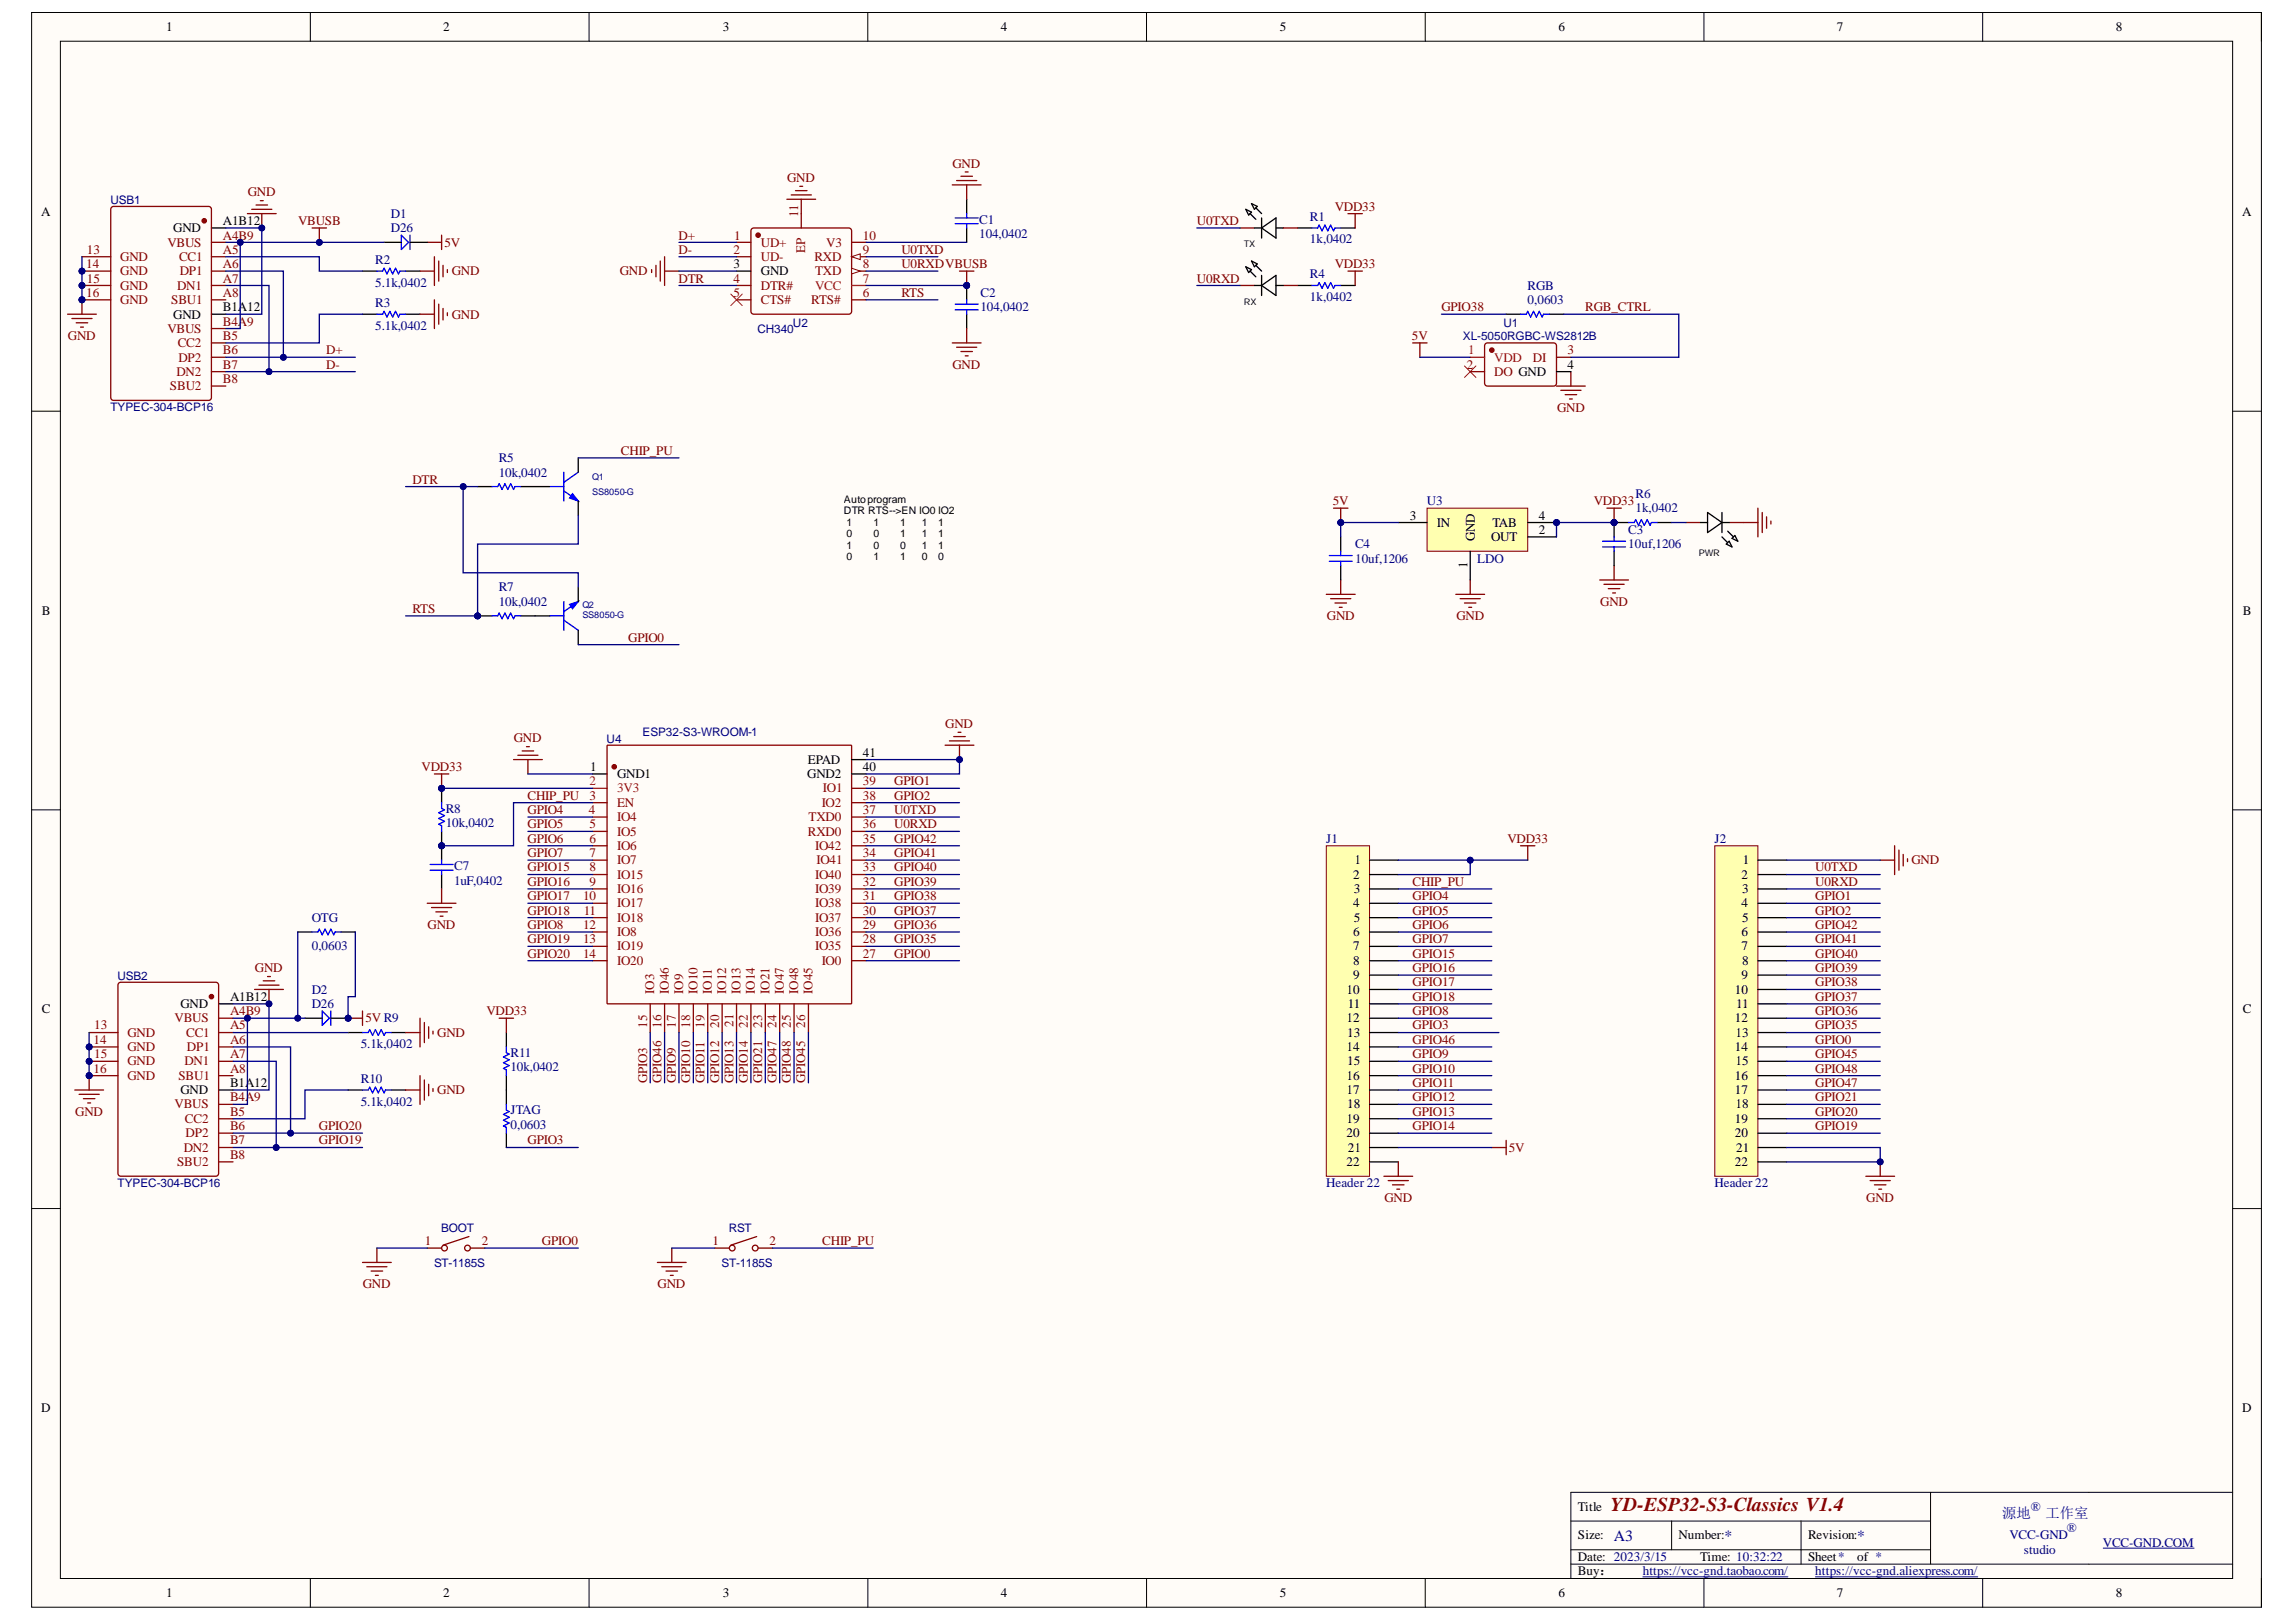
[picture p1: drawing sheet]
<svg xmlns="http://www.w3.org/2000/svg" width="297mm" height="210mm" viewBox="0 0 297 210" stroke-linecap="round" stroke-linejoin="round" font-family="sans-serif">
<defs><g id="words">
<text font-size="2.5" fill="#800000" x="208.4" y="195.5">YD-ESP32-S3-Classics V1.4</text>
<g font-size="2" fill="#000080">
<text x="208.8" y="199.4">A3</text>
<text x="223.1" y="199.4">*</text>
<text x="240.3" y="199.4">*</text>
</g>
<g font-size="1.9" fill="#000080">
<text x="259" y="196.4">源地</text>
<text x="264.6" y="196.4">工作室</text>
</g>
<g font-size="1.7">
<text x="21.5" y="4">1</text>
<text x="57.3" y="4">2</text>
<text x="93.5" y="4">3</text>
<text x="129.5" y="4">4</text>
<text x="165.6" y="4">5</text>
<text x="201.6" y="4">6</text>
<text x="237.6" y="4">7</text>
<text x="273.7" y="4">8</text>
<text x="5.3" y="28">A</text>
<text x="28.8" y="29.1">A1B12</text>
<text x="290.1" y="28">A</text>
<text x="22.4" y="30.1">GND</text>
<text x="94.9" y="34.7">3</text>
<text x="98.4" y="35.6">GND</text>
<text x="22.4" y="41.2">GND</text>
<text x="28.8" y="40.3">B1A12</text>
<text x="202.8" y="47.7">4</text>
<text x="182.4" y="67.2">3</text>
<text x="185.9" y="68.2">IN</text>
<text x="190.8" y="70" transform="rotate(-90 190.8 70)">GND</text>
<text x="192.9" y="70">OUT</text>
<text x="193.1" y="68.2">TAB</text>
<text x="199.1" y="69.1">2</text>
<text x="199.1" y="67.2">4</text>
<text x="189.9" y="73.5" transform="rotate(-90 189.9 73.5)">1</text>
<text x="5.4" y="79.6">B</text>
<text x="290.2" y="79.6">B</text>
<text x="76.4" y="99.8">1</text>
<text x="79.8" y="100.7">GND1</text>
<text x="104.4" y="100.7">GND2</text>
<text x="104.5" y="98.8">EPAD</text>
<text x="111.6" y="99.8">40</text>
<text x="111.6" y="97.9">41</text>
<text x="175.1" y="113.7">2</text>
<text x="175.2" y="111.8">1</text>
<text x="225.3" y="113.7">2</text>
<text x="225.5" y="111.8">1</text>
<text x="175.1" y="117.4">4</text>
<text x="175.1" y="115.6">3</text>
<text x="175.1" y="119.3">5</text>
<text x="225.3" y="117.4">4</text>
<text x="225.4" y="115.6">3</text>
<text x="225.4" y="119.3">5</text>
<text x="175.1" y="121.1">6</text>
<text x="175.1" y="123">7</text>
<text x="175.1" y="124.9">8</text>
<text x="225.3" y="121.1">6</text>
<text x="225.3" y="123">7</text>
<text x="225.4" y="124.9">8</text>
<text x="5.4" y="131.1">C</text>
<text x="23.3" y="130.4">GND</text>
<text x="29.8" y="129.5">A1B12</text>
<text x="174.2" y="128.6">10</text>
<text x="174.4" y="130.4">11</text>
<text x="175.1" y="126.7">9</text>
<text x="224.4" y="128.6">10</text>
<text x="224.6" y="130.4">11</text>
<text x="225.3" y="126.7">9</text>
<text x="290.2" y="131.1">C</text>
<text x="174.2" y="132.3">12</text>
<text x="174.2" y="136">14</text>
<text x="174.3" y="134.2">13</text>
<text x="174.3" y="137.9">15</text>
<text x="224.4" y="132.3">12</text>
<text x="224.4" y="136">14</text>
<text x="224.5" y="134.2">13</text>
<text x="224.5" y="137.9">15</text>
<text x="23.3" y="141.6">GND</text>
<text x="29.8" y="140.7">B1A12</text>
<text x="174.2" y="139.7">16</text>
<text x="174.2" y="141.6">17</text>
<text x="174.3" y="143.4">18</text>
<text x="224.4" y="139.7">16</text>
<text x="224.4" y="141.6">17</text>
<text x="224.5" y="143.4">18</text>
<text x="174.2" y="145.3">19</text>
<text x="174.2" y="147.2">20</text>
<text x="174.4" y="149">21</text>
<text x="224.4" y="145.3">19</text>
<text x="224.4" y="147.2">20</text>
<text x="224.6" y="149">21</text>
<text x="174.2" y="150.9">22</text>
<text x="224.4" y="150.9">22</text>
<text x="5.3" y="182.7">D</text>
<text x="290.1" y="182.7">D</text>
<text x="204.1" y="195.5">Title</text>
<text x="204.1" y="199.2">Size:</text>
<text x="204.1" y="202">Date: 2023/3/15</text>
<text x="204.1" y="203.9">Buy：</text>
<text x="217.2" y="199.2">Number:</text>
<text x="220" y="202">Time: 10:32:22</text>
<text x="233.9" y="199.2">Revision:</text>
<text x="233.9" y="202">Sheet*</text>
<text x="240.3" y="202">of *</text>
<text x="21.5" y="206.6">1</text>
<text x="57.3" y="206.6">2</text>
<text x="93.5" y="206.6">3</text>
<text x="129.5" y="206.6">4</text>
<text x="165.6" y="206.6">5</text>
<text x="201.6" y="206.6">6</text>
<text x="237.6" y="206.6">7</text>
<text x="273.7" y="206.6">8</text>
</g>
<g font-size="1.7" fill="#800000">
<text x="101.8" y="23.6">GND</text>
<text x="123.2" y="21.7">GND</text>
<text x="32.1" y="25.4">GND</text>
<text x="38.6" y="29.1">VBUSB</text>
<text x="154.8" y="29.1">U0TXD</text>
<text x="172.7" y="27.3">VDD33</text>
<text x="57.5" y="31.9">5V</text>
<text x="58.4" y="35.6">GND</text>
<text x="80.2" y="35.6">GND</text>
<text x="87.8" y="31">D+</text>
<text x="87.8" y="32.9">D-</text>
<text x="116.6" y="34.7">U0RXDVBUSB</text>
<text x="116.6" y="32.9">U0TXD</text>
<text x="172.7" y="34.7">VDD33</text>
<text x="58.4" y="41.2">GND</text>
<text x="87.8" y="36.6">DTR</text>
<text x="116.6" y="38.4">RTS</text>
<text x="154.8" y="36.6">U0RXD</text>
<text x="186.5" y="40.3">GPIO38</text>
<text x="205.1" y="40.3">RGB_CTRL</text>
<text x="8.8" y="44">GND</text>
<text x="42.2" y="47.7">D-</text>
<text x="42.2" y="45.9">D+</text>
<text x="123.2" y="47.7">GND</text>
<text x="182.7" y="44">5V</text>
<text x="201.4" y="53.3">GND</text>
<text x="80.3" y="58.9">CHIP_PU</text>
<text x="53.4" y="62.6">DTR</text>
<text x="172.4" y="65.4">5V</text>
<text x="206.2" y="65.4">VDD33</text>
<text x="53.4" y="79.3">RTS</text>
<text x="81.3" y="83">GPIO0</text>
<text x="171.7" y="80.3">GND</text>
<text x="188.4" y="80.3">GND</text>
<text x="207" y="78.4">GND</text>
<text x="122.3" y="94.2">GND</text>
<text x="54.5" y="99.8">VDD33</text>
<text x="66.5" y="96">GND</text>
<text x="115.7" y="101.6">GPIO1</text>
<text x="68.2" y="103.5">CHIP_PU</text>
<text x="68.2" y="105.3">GPIO4</text>
<text x="68.2" y="107.2">GPIO5</text>
<text x="115.7" y="107.2">U0RXD</text>
<text x="115.7" y="105.3">U0TXD</text>
<text x="115.7" y="103.5">GPIO2</text>
<text x="68.2" y="109.1">GPIO6</text>
<text x="68.2" y="110.9">GPIO7</text>
<text x="68.2" y="112.8">GPIO15</text>
<text x="115.7" y="112.8">GPIO40</text>
<text x="115.7" y="110.9">GPIO41</text>
<text x="115.7" y="109.1">GPIO42</text>
<text x="195" y="109.1">VDD33</text>
<text x="234.8" y="112.8">U0TXD</text>
<text x="247.3" y="111.8">GND</text>
<text x="68.2" y="114.6">GPIO16</text>
<text x="68.2" y="116.5">GPIO17</text>
<text x="68.2" y="118.4">GPIO18</text>
<text x="115.7" y="118.4">GPIO37</text>
<text x="115.7" y="116.5">GPIO38</text>
<text x="115.7" y="114.6">GPIO39</text>
<text x="182.8" y="114.6">CHIP_PU</text>
<text x="182.8" y="116.5">GPIO4</text>
<text x="182.8" y="118.4">GPIO5</text>
<text x="234.8" y="114.6">U0RXD</text>
<text x="234.8" y="118.4">GPIO2</text>
<text x="234.8" y="116.5">GPIO1</text>
<text x="33" y="125.8">GND</text>
<text x="55.3" y="120.2">GND</text>
<text x="68.2" y="120.2">GPIO8</text>
<text x="68.2" y="122.1">GPIO19</text>
<text x="68.2" y="123.9">GPIO20</text>
<text x="115.7" y="123.9">GPIO0</text>
<text x="115.7" y="122.1">GPIO35</text>
<text x="115.7" y="120.2">GPIO36</text>
<text x="182.8" y="120.2">GPIO6</text>
<text x="182.8" y="122.1">GPIO7</text>
<text x="182.8" y="123.9">GPIO15</text>
<text x="182.8" y="125.8">GPIO16</text>
<text x="234.8" y="125.8">GPIO39</text>
<text x="234.8" y="123.9">GPIO40</text>
<text x="234.8" y="122.1">GPIO41</text>
<text x="234.8" y="120.2">GPIO42</text>
<text x="62.9" y="131.4">VDD33</text>
<text x="182.8" y="127.6">GPIO17</text>
<text x="182.8" y="129.5">GPIO18</text>
<text x="182.8" y="131.4">GPIO8</text>
<text x="234.8" y="131.4">GPIO36</text>
<text x="234.8" y="129.5">GPIO37</text>
<text x="234.8" y="127.6">GPIO38</text>
<text x="47.3" y="132.3">5V R9</text>
<text x="56.6" y="134.2">GND</text>
<text x="182.8" y="133.2">GPIO3</text>
<text x="182.8" y="135.1">GPIO46</text>
<text x="182.8" y="136.9">GPIO9</text>
<text x="234.8" y="135.1">GPIO0</text>
<text x="234.8" y="133.2">GPIO35</text>
<text x="234.8" y="136.9">GPIO45</text>
<text x="56.6" y="141.6">GND</text>
<text x="83.7" y="140.2" transform="rotate(-90 83.7 140.2)">GPIO3</text>
<text x="85.6" y="140.2" transform="rotate(-90 85.6 140.2)">GPIO46</text>
<text x="87.4" y="140.2" transform="rotate(-90 87.4 140.2)">GPIO9</text>
<text x="89.3" y="140.2" transform="rotate(-90 89.3 140.2)">GPIO10</text>
<text x="91.2" y="140.2" transform="rotate(-90 91.2 140.2)">GPIO11</text>
<text x="93" y="140.2" transform="rotate(-90 93 140.2)">GPIO12</text>
<text x="94.9" y="140.2" transform="rotate(-90 94.9 140.2)">GPIO13</text>
<text x="96.7" y="140.2" transform="rotate(-90 96.7 140.2)">GPIO14</text>
<text x="98.6" y="140.2" transform="rotate(-90 98.6 140.2)">GPIO21</text>
<text x="100.5" y="140.2" transform="rotate(-90 100.5 140.2)">GPIO47</text>
<text x="102.3" y="140.2" transform="rotate(-90 102.3 140.2)">GPIO48</text>
<text x="104.2" y="140.2" transform="rotate(-90 104.2 140.2)">GPIO45</text>
<text x="182.8" y="138.8">GPIO10</text>
<text x="182.8" y="140.7">GPIO11</text>
<text x="182.8" y="142.5">GPIO12</text>
<text x="234.8" y="142.5">GPIO21</text>
<text x="234.8" y="138.8">GPIO48</text>
<text x="234.8" y="140.7">GPIO47</text>
<text x="9.7" y="144.4">GND</text>
<text x="41.3" y="146.2">GPIO20</text>
<text x="41.3" y="148.1">GPIO19</text>
<text x="68.2" y="148.1">GPIO3</text>
<text x="182.8" y="144.4">GPIO13</text>
<text x="182.8" y="146.2">GPIO14</text>
<text x="195.2" y="149">5V</text>
<text x="234.8" y="146.2">GPIO19</text>
<text x="234.8" y="144.4">GPIO20</text>
<text x="179.1" y="155.5">GND</text>
<text x="241.4" y="155.5">GND</text>
<text x="70.1" y="161.1">GPIO0</text>
<text x="106.4" y="161.1">CHIP_PU</text>
<text x="46.9" y="166.7">GND</text>
<text x="85.1" y="166.7">GND</text>
</g>
<g font-size="1.7" fill="#000080">
<text x="50.6" y="28.2">D1</text>
<text x="126.7" y="29">C1</text>
<text x="169.5" y="28.5">R1</text>
<text x="48.5" y="34.1">R2</text>
<text x="50.6" y="30.1">D26</text>
<text x="126.7" y="30.8">104,0402</text>
<text x="169.5" y="31.5">1k,0402</text>
<text x="169.5" y="36">R4</text>
<text x="48.5" y="37.1">5.1k,0402</text>
<text x="48.5" y="39.7">R3</text>
<text x="126.9" y="38.4">C2</text>
<text x="126.9" y="40.3">104,0402</text>
<text x="169.5" y="38.9">1k,0402</text>
<text x="197.6" y="37.5">RGB</text>
<text x="197.6" y="39.4">0,0603</text>
<text x="48.5" y="42.7">5.1k,0402</text>
<text x="64.5" y="59.8">R5</text>
<text x="64.5" y="61.7">10k,0402</text>
<text x="184.6" y="65.4">U3</text>
<text x="211.6" y="64.5">R6</text>
<text x="175.3" y="71">C4</text>
<text x="210.7" y="69.1">C3</text>
<text x="210.7" y="71">10uf,1206</text>
<text x="211.6" y="66.3">1k,0402</text>
<text x="64.5" y="76.5">R7</text>
<text x="175.3" y="72.8">10uf,1206</text>
<text x="191.1" y="72.8">LDO</text>
<text x="64.5" y="78.4">10k,0402</text>
<text x="57.7" y="105.2">R8</text>
<text x="57.7" y="107">10k,0402</text>
<text x="58.8" y="112.6">C7</text>
<text x="171.6" y="109.1">J1</text>
<text x="221.8" y="109.1">J2</text>
<text x="40.3" y="119.3">OTG</text>
<text x="58.8" y="114.5">1uF,0402</text>
<text x="40.3" y="123">0,0603</text>
<text x="40.3" y="128.6">D2</text>
<text x="40.3" y="130.4">D26</text>
<text x="46.7" y="135.7">5.1k,0402</text>
<text x="66" y="136.8">R11</text>
<text x="46.7" y="140.2">R10</text>
<text x="46.7" y="143.1">5.1k,0402</text>
<text x="66" y="138.6">10k,0402</text>
<text x="66" y="144.2">JTAG</text>
<text x="66" y="146.1">0,0603</text>
<text x="171.6" y="153.7">Header 22</text>
<text x="221.8" y="153.7">Header 22</text>
<text x="262.8" y="195.5">®</text>
<text x="212.5" y="203.9">https://vcc-gnd.taobao.com/</text>
<text x="234.8" y="203.9">https://vcc-gnd.aliexpress.com/</text>
<text x="260" y="199.2">VCC-GND</text>
<text x="261.8" y="201.1">studio</text>
<text x="267.4" y="198.3">®</text>
<text x="272.1" y="200.1">VCC-GND.COM</text>
</g>
<g font-size="1.7" fill="#800">
<text x="103.3" y="28" transform="rotate(-90 103.3 28)">11</text>
<text x="11.2" y="34.7">14</text>
<text x="11.2" y="32.9">13</text>
<text x="15.6" y="35.6">GND</text>
<text x="15.6" y="33.8">GND</text>
<text x="21.6" y="31.9">VBUS</text>
<text x="23.2" y="33.8">CC1</text>
<text x="23.3" y="35.6">DP1</text>
<text x="28.8" y="34.7">A6</text>
<text x="28.8" y="32.9">A5</text>
<text x="28.8" y="31">A4B9</text>
<text x="94.9" y="32.9">2</text>
<text x="95" y="31">1</text>
<text x="98.4" y="31.9">UD+</text>
<text x="98.4" y="33.8">UD-</text>
<text x="104.2" y="32.7" transform="rotate(-90 104.2 32.7)">EP</text>
<text x="105.4" y="33.8">RXD</text>
<text x="105.5" y="35.6">TXD</text>
<text x="106.9" y="31.9">V3</text>
<text x="111.6" y="34.7">8</text>
<text x="111.6" y="32.9">9</text>
<text x="111.6" y="31">10</text>
<text x="11.2" y="38.4">16</text>
<text x="11.2" y="36.6">15</text>
<text x="15.6" y="39.4">GND</text>
<text x="15.6" y="37.5">GND</text>
<text x="22.2" y="39.4">SBU1</text>
<text x="22.9" y="37.5">DN1</text>
<text x="28.8" y="38.4">A8</text>
<text x="28.8" y="36.6">A7</text>
<text x="94.9" y="36.6">4</text>
<text x="94.9" y="38.4">5</text>
<text x="98.4" y="37.5">DTR#</text>
<text x="98.4" y="39.4">CTS#</text>
<text x="104.9" y="39.4">RTS#</text>
<text x="111.6" y="38.4">6</text>
<text x="21.6" y="43.1">VBUS</text>
<text x="23" y="44.9">CC2</text>
<text x="23.1" y="46.8">DP2</text>
<text x="28.8" y="47.7">B7</text>
<text x="28.8" y="45.9">B6</text>
<text x="28.8" y="44">B5</text>
<text x="28.8" y="42.1">B4A9</text>
<text x="189.8" y="47.7">2</text>
<text x="198.3" y="46.8">DI</text>
<text x="202.8" y="45.9">3</text>
<text x="22" y="50.5">SBU2</text>
<text x="22.8" y="48.7">DN2</text>
<text x="28.8" y="49.6">B8</text>
<text x="193.3" y="48.7">DO GND</text>
<text x="76.3" y="107.2">5</text>
<text x="76.3" y="103.5">3</text>
<text x="79.8" y="104.4">EN</text>
<text x="104.6" y="106.3">TXD0</text>
<text x="111.6" y="105.3">37</text>
<text x="111.6" y="107.2">36</text>
<text x="76.3" y="112.8">8</text>
<text x="76.3" y="110.9">7</text>
<text x="76.3" y="109.1">6</text>
<text x="79.8" y="113.7">IO15</text>
<text x="79.8" y="111.8">IO7</text>
<text x="79.8" y="110">IO6</text>
<text x="79.8" y="108.1">IO5</text>
<text x="104.5" y="108.1">RXD0</text>
<text x="105.5" y="110">IO42</text>
<text x="105.5" y="113.7">IO40</text>
<text x="105.6" y="111.8">IO41</text>
<text x="111.6" y="109.1">35</text>
<text x="111.6" y="110.9">34</text>
<text x="111.6" y="112.8">33</text>
<text x="75.4" y="116.5">10</text>
<text x="75.5" y="118.4">11</text>
<text x="76.3" y="114.6">9</text>
<text x="79.8" y="119.3">IO18</text>
<text x="79.8" y="117.4">IO17</text>
<text x="79.8" y="115.6">IO16</text>
<text x="105.5" y="115.6">IO39</text>
<text x="105.5" y="117.4">IO38</text>
<text x="105.5" y="119.3">IO37</text>
<text x="111.6" y="114.6">32</text>
<text x="111.6" y="116.5">31</text>
<text x="111.6" y="118.4">30</text>
<text x="75.4" y="123.9">14</text>
<text x="75.4" y="122.1">13</text>
<text x="75.4" y="120.2">12</text>
<text x="79.8" y="124.9">IO20</text>
<text x="79.8" y="123">IO19</text>
<text x="79.8" y="121.1">IO8</text>
<text x="105.5" y="121.1">IO36</text>
<text x="105.5" y="123">IO35</text>
<text x="106.3" y="124.9">IO0</text>
<text x="111.6" y="120.2">29</text>
<text x="111.6" y="122.1">28</text>
<text x="111.6" y="123.9">27</text>
<text x="29.8" y="131.4">A4B9</text>
<text x="84.7" y="128.6" transform="rotate(-90 84.7 128.6)">IO3</text>
<text x="86.5" y="128.6" transform="rotate(-90 86.5 128.6)">IO46</text>
<text x="88.4" y="128.6" transform="rotate(-90 88.4 128.6)">IO9</text>
<text x="90.2" y="128.6" transform="rotate(-90 90.2 128.6)">IO10</text>
<text x="92.1" y="128.6" transform="rotate(-90 92.1 128.6)">IO11</text>
<text x="94" y="128.6" transform="rotate(-90 94 128.6)">IO12</text>
<text x="95.8" y="128.6" transform="rotate(-90 95.8 128.6)">IO13</text>
<text x="97.7" y="128.6" transform="rotate(-90 97.7 128.6)">IO14</text>
<text x="99.5" y="128.6" transform="rotate(-90 99.5 128.6)">IO21</text>
<text x="101.4" y="128.6" transform="rotate(-90 101.4 128.6)">IO47</text>
<text x="103.3" y="128.6" transform="rotate(-90 103.3 128.6)">IO48</text>
<text x="105.1" y="128.6" transform="rotate(-90 105.1 128.6)">IO45</text>
<text x="12.1" y="135.1">14</text>
<text x="12.2" y="136.9">15</text>
<text x="12.2" y="133.2">13</text>
<text x="16.5" y="137.9">GND</text>
<text x="16.5" y="136">GND</text>
<text x="16.5" y="134.2">GND</text>
<text x="22.6" y="132.3">VBUS</text>
<text x="23.8" y="137.9">DN1</text>
<text x="24.1" y="134.2">CC1</text>
<text x="24.2" y="136">DP1</text>
<text x="29.8" y="136.9">A7</text>
<text x="29.8" y="135.1">A6</text>
<text x="29.8" y="133.2">A5</text>
<text x="83.7" y="133" transform="rotate(-90 83.7 133)">15</text>
<text x="85.6" y="133" transform="rotate(-90 85.6 133)">16</text>
<text x="87.4" y="133" transform="rotate(-90 87.4 133)">17</text>
<text x="89.3" y="133" transform="rotate(-90 89.3 133)">18</text>
<text x="91.2" y="133" transform="rotate(-90 91.2 133)">19</text>
<text x="93" y="133" transform="rotate(-90 93 133)">20</text>
<text x="94.9" y="132.9" transform="rotate(-90 94.9 132.9)">21</text>
<text x="96.7" y="133" transform="rotate(-90 96.7 133)">22</text>
<text x="98.6" y="133" transform="rotate(-90 98.6 133)">23</text>
<text x="100.5" y="133" transform="rotate(-90 100.5 133)">24</text>
<text x="102.3" y="133" transform="rotate(-90 102.3 133)">25</text>
<text x="104.2" y="133" transform="rotate(-90 104.2 133)">26</text>
<text x="12.1" y="138.8">16</text>
<text x="16.5" y="139.7">GND</text>
<text x="22.6" y="143.4">VBUS</text>
<text x="23.1" y="139.7">SBU1</text>
<text x="29.8" y="142.5">B4A9</text>
<text x="29.8" y="138.8">A8</text>
<text x="23.8" y="149">DN2</text>
<text x="23.9" y="145.3">CC2</text>
<text x="24" y="147.2">DP2</text>
<text x="29.8" y="150">B8</text>
<text x="29.8" y="148.1">B7</text>
<text x="29.8" y="146.2">B6</text>
<text x="29.8" y="144.4">B5</text>
<text x="22.9" y="150.9">SBU2</text>
<text x="55" y="161.1">1</text>
<text x="62.3" y="161.1">2</text>
<text x="92.2" y="161.1">1</text>
<text x="99.5" y="161.1">2</text>
</g>
<g font-size="1.7" fill="#f00">
<text x="105.5" y="37.5">VCC</text>
<text x="111.6" y="36.6">7</text>
<text x="189.9" y="45.9">1</text>
<text x="193.3" y="46.8">VDD</text>
<text x="76.3" y="101.6">2</text>
<text x="79.8" y="102.6">3V3</text>
</g>
<g font-size="1.7" fill="#980000">
<text x="111.6" y="101.6">39</text>
<text x="76.2" y="105.3">4</text>
<text x="79.8" y="106.3">IO4</text>
<text x="106.3" y="104.4">IO2</text>
<text x="106.5" y="102.6">IO1</text>
<text x="111.6" y="103.5">38</text>
</g>
<g font-size="1.5" fill="#000080">
<text x="14.3" y="26.3">USB1</text>
<text x="98" y="43.1">CH340</text>
<text x="102.6" y="42.3">U2</text>
<text x="189.3" y="44">XL-5050RGBC-WS2812B</text>
<text x="194.5" y="42.3">U1</text>
<text x="14.3" y="53.1">TYPEC-304-BCP16</text>
<text x="83.1" y="95.2">ESP32-S3-WROOM-1</text>
<text x="78.5" y="96.1">U4</text>
<text x="15.2" y="126.8">USB2</text>
<text x="15.2" y="153.6">TYPEC-304-BCP16</text>
<text x="57.1" y="159.5">BOOT</text>
<text x="94.3" y="159.5">RST</text>
<text x="56.2" y="164">ST-1185S</text>
<text x="93.4" y="164">ST-1185S</text>
</g>
<g font-size="1.4">
<text x="109.2" y="65">Autoprogram</text>
<text x="109.2" y="66.6">DTR RTS--&gt;EN IO0 IO2</text>
<text x="109.5" y="68.1">1</text>
<text x="109.5" y="69.5">0</text>
<text x="109.5" y="71">1</text>
<text x="113" y="68.1">1</text>
<text x="113" y="69.5">0</text>
<text x="113" y="71">0</text>
<text x="116.5" y="68.1">1</text>
<text x="116.5" y="69.5">1</text>
<text x="116.5" y="71">0</text>
<text x="119.3" y="68.1">1</text>
<text x="119.3" y="69.5">1</text>
<text x="119.3" y="71">1</text>
<text x="121.4" y="68.1">1</text>
<text x="121.4" y="69.5">1</text>
<text x="121.4" y="71">1</text>
<text x="109.5" y="72.5">0</text>
<text x="113" y="72.5">1</text>
<text x="116.5" y="72.5">1</text>
<text x="119.3" y="72.5">0</text>
<text x="121.4" y="72.5">0</text>
</g>
<g font-size="1.2">
<text x="160.9" y="32">TX</text>
<text x="160.9" y="39.4">RX</text>
<text x="219.8" y="72">PWR</text>
</g>
<g font-size="1.2" fill="#000080">
<text x="76.6" y="62.2">Q1</text>
<text x="76.6" y="64">SS8050-G</text>
<text x="75.4" y="78.7">Q2</text>
<text x="75.4" y="80">SS8050-G</text>
</g>
</g></defs>
<path d="M4.1 1.6h288.5v206.4h-288.5z" fill-rule="evenodd" fill="#fffcf8"/>
<path d="M4.1 1.6h288.5v206.4h-288.5z" fill="none" stroke="#000" stroke-width=".13"/>
<path d="M7.8 5.3h281v199h-281z" fill-rule="evenodd" fill="#fffcf8"/>
<g fill="none" stroke="#000" stroke-width=".13">
<path d="M4.1 1.6h3.7M7.8 5.3h281v199h-281zM40.1 1.6v3.7M76.2 1.6v3.7M112.3 1.6v3.7M148.3 1.6v3.7M184.4 1.6v3.7M220.4 1.6v3.7M256.5 1.6v3.7M288.8 1.6h3.8v3.7M4.1 53.2h3.7M288.8 53.2h3.8"/>
<path d="M4.1 104.8h3.7M288.8 104.8h3.8M4.1 156.4h3.7M288.8 156.4h3.8M203.2 196.8h46.6M216.3 196.8v3.8M233 196.8v5.6M249.8 193.1v9.3M288.8 193.1h-85.6v11.2M40.1 204.3v3.7M76.2 204.3v3.7M112.3 204.3v3.7"/>
<path d="M148.3 204.3v3.7M184.4 204.3v3.7M203.2 202.4h85.6M203.2 200.6h46.6M220.4 204.3v3.7M256.5 204.3v3.7M292.6 204.3v3.7"/>
</g>
<path d="M212.5 204.1h18.8M234.9 204.1h21M272.1 200.3h11.8" fill="none" stroke="#000080" stroke-width=".13"/>
<path d="M167.9 29.5h1.8M167.9 36.9h1.8M173.4 29.5h1.9M173.4 36.9h1.9" fill="none" stroke="#000" stroke-width=".17"/>
<path d="M169.7 29.5h.8l.2-.4 .3 .8 .4-.8 .4 .8 .3-.8 .4 .8 .2-.4h.7M169.7 36.9h.8l.2-.3 .3 .7 .4-.7 .4 .7 .3-.7 .4 .7 .2-.4h.7" fill="none" stroke="#00f" stroke-width=".17"/>
<path d="M55.3 31.4h1.8M57.1 30.4v1.9M172.5 65.8h1.9M173.4 65.8v1.8" fill="none" stroke="#800000" stroke-width=".17"/>
<circle cx="173.5" cy="67.6" r=".37" fill="#000080"/>
<circle cx="173.5" cy="67.6" r=".37" fill="none" stroke="#000080" stroke-width=".13"/>
<g fill="none" stroke="#800000" stroke-width=".17">
<path d="M171.6 76.9h3.7M172.1 77.5h2.7M172.7 78h1.5M173.3 78.6h.3M173.4 75.1v1.8M207 75.1h3.7M207.5 75.6h2.6M208.1 76.2h1.5M208.6 76.7h.4M208.8 73.2v1.9M225.6 67.6h1.8M227.4 65.8v3.7"/>
<path d="M228 66.3v2.6M228.5 66.9v1.5M229.1 67.4v.4"/>
</g>
<circle cx="208.8" cy="67.6" r=".37" fill="#000080"/>
<circle cx="208.8" cy="67.6" r=".37" fill="none" stroke="#000080" stroke-width=".13"/>
<path d="M208.8 67.6h1.9" fill="none" stroke="#000" stroke-width=".17"/>
<circle cx="208.8" cy="67.6" r=".37" fill="#000080"/>
<circle cx="208.8" cy="67.6" r=".37" fill="none" stroke="#000080" stroke-width=".13"/>
<path d="M61.8 63h1.8M67.4 63h1.8M214.4 67.6h1.9" fill="none" stroke="#000" stroke-width=".17"/>
<path d="M63.6 63h.8l.2-.4 .3 .7 .4-.7 .4 .7 .4-.7 .3 .7 .2-.3h.8M210.7 67.6h.7l.2-.3 .4 .7 .4-.7 .3 .7 .4-.7 .4 .7 .2-.4h.7" fill="none" stroke="#00f" stroke-width=".17"/>
<path d="M188.3 76.9h3.8M188.9 77.5h2.6M189.5 78h1.4M190 78.6h.4M190.2 75.1v1.8" fill="none" stroke="#800000" stroke-width=".17"/>
<circle cx="61.8" cy="79.7" r=".37" fill="#000080"/>
<circle cx="61.8" cy="79.7" r=".37" fill="none" stroke="#000080" stroke-width=".13"/>
<path d="M61.8 79.7h1.8" fill="none" stroke="#000" stroke-width=".17"/>
<circle cx="61.8" cy="79.7" r=".37" fill="#000080"/>
<circle cx="61.8" cy="79.7" r=".37" fill="none" stroke="#000080" stroke-width=".13"/>
<path d="M67.4 79.7h1.8" fill="none" stroke="#000" stroke-width=".17"/>
<path d="M63.6 79.7h.8l.2-.4 .3 .8 .4-.8 .4 .8 .4-.8 .3 .8 .2-.4h.8M71.1 63h1.9M73 63.5l1.8 1.3M73 61.1v3.7M74.8 61.1l-1.8 1.3" fill="none" stroke="#00f" stroke-width=".17"/>
<path d="M74.1 63.9l.7 .9-1.1-.3z" fill="#00f"/>
<path d="M71.1 79.7h1.9M73 77.8v3.8M74.1 63.9l.7 .9-1.1-.3zM74.8 77.8l-1.8 1.3M73 80.3l1.8 1.3" fill="none" stroke="#00f" stroke-width=".17"/>
<path d="M74.8 59.3v1.8M69.2 63h1.9M74.8 64.8v1.9" fill="none" stroke="#000" stroke-width=".17"/>
<path d="M73.7 78.2l1.1-.4-.7 1z" fill="#00f"/>
<path d="M73.7 78.2l1.1-.4-.7 1z" fill="none" stroke="#00f" stroke-width=".17"/>
<path d="M69.2 79.7h1.9M74.8 76v1.8M74.8 81.6v1.8" fill="none" stroke="#000" stroke-width=".17"/>
<g fill="none" stroke="#800000" stroke-width=".17">
<path d="M32 27.6h3.7M32.6 27.1h2.6M33.1 26.5h1.5M33.7 26h.4M33.9 27.6v1.9M46.9 163.4h3.7M47.5 163.9h2.6M48 164.5h1.5M48.6 165h.3M48.8 161.5v1.9M85 163.4h3.8M85.6 163.9h2.6"/>
<path d="M86.2 164.5h1.5M86.7 165h.4M86.9 161.5v1.9"/>
</g>
<circle cx="33.9" cy="29.5" r=".37" fill="#000080"/>
<circle cx="33.9" cy="29.5" r=".37" fill="none" stroke="#000080" stroke-width=".13"/>
<path d="M10.6 38.8v1.9M8.7 40.7h3.8M9.3 41.2h2.6M9.9 41.8h1.4M10.4 42.3h.4" fill="none" stroke="#800000" stroke-width=".17"/>
<circle cx="10.6" cy="38.8" r=".37" fill="#000080"/>
<circle cx="10.6" cy="38.8" r=".37" fill="none" stroke="#000080" stroke-width=".13"/>
<path d="M51.9 30.4l.9 1-.9 .9zM53 30.4v1.9" fill="none" stroke="#00f" stroke-width=".17"/>
<path d="M49.7 31.4h2.2M53 31.4h2.3" fill="none" stroke="#000" stroke-width=".17"/>
<path d="M45 131.8h1.9M46.9 130.8v1.9" fill="none" stroke="#800000" stroke-width=".17"/>
<circle cx="45" cy="131.8" r=".37" fill="#000080"/>
<circle cx="45" cy="131.8" r=".37" fill="none" stroke="#000080" stroke-width=".13"/>
<path d="M32.9 128h3.8M33.5 127.5h2.6M34.1 126.9h1.4M34.6 126.4h.4M34.8 128v1.9" fill="none" stroke="#800000" stroke-width=".17"/>
<circle cx="34.8" cy="129.9" r=".37" fill="#000080"/>
<circle cx="34.8" cy="129.9" r=".37" fill="none" stroke="#000080" stroke-width=".13"/>
<path d="M11.5 139.2v1.9M9.7 141.1h3.7M10.2 141.6h2.6M10.8 142.2h1.5M11.3 142.7h.4" fill="none" stroke="#800000" stroke-width=".17"/>
<circle cx="11.5" cy="139.2" r=".37" fill="#000080"/>
<circle cx="11.5" cy="139.2" r=".37" fill="none" stroke="#000080" stroke-width=".13"/>
<circle cx="45" cy="131.8" r=".37" fill="#000080"/>
<circle cx="45" cy="131.8" r=".37" fill="none" stroke="#000080" stroke-width=".13"/>
<path d="M41.7 130.8l.9 1-.9 .9zM42.8 130.8v1.9" fill="none" stroke="#00f" stroke-width=".17"/>
<path d="M39.5 131.8h2.2M42.8 131.8h2.2" fill="none" stroke="#000" stroke-width=".17"/>
<circle cx="45" cy="131.8" r=".37" fill="#000080"/>
<circle cx="45" cy="131.8" r=".37" fill="none" stroke="#000080" stroke-width=".13"/>
<path d="M174.4 27.6h1.9M174.4 35.1h1.9M175.3 27.6v1.9M175.3 35.1v1.8M193 148.5h1.9M194.9 147.6v1.8" fill="none" stroke="#800000" stroke-width=".17"/>
<circle cx="57.1" cy="109.5" r=".37" fill="#000080"/>
<circle cx="57.1" cy="109.5" r=".37" fill="none" stroke="#000080" stroke-width=".13"/>
<circle cx="57.1" cy="102" r=".37" fill="#000080"/>
<circle cx="57.1" cy="102" r=".37" fill="none" stroke="#000080" stroke-width=".13"/>
<path d="M57.1 107.6v1.9" fill="none" stroke="#000" stroke-width=".17"/>
<circle cx="57.1" cy="109.5" r=".37" fill="#000080"/>
<circle cx="57.1" cy="109.5" r=".37" fill="none" stroke="#000080" stroke-width=".13"/>
<path d="M57.1 102v1.9" fill="none" stroke="#000" stroke-width=".17"/>
<circle cx="57.1" cy="102" r=".37" fill="#000080"/>
<circle cx="57.1" cy="102" r=".37" fill="none" stroke="#000080" stroke-width=".13"/>
<path d="M57.1 103.9v.7l.4 .2-.7 .4 .7 .3-.7 .4 .7 .4-.7 .4 .3 .1v.8" fill="none" stroke="#00f" stroke-width=".17"/>
<circle cx="57.1" cy="109.5" r=".37" fill="#000080"/>
<circle cx="57.1" cy="109.5" r=".37" fill="none" stroke="#000080" stroke-width=".13"/>
<path d="M57.1 109.5v1.8M57.1 113.2v1.8" fill="none" stroke="#000" stroke-width=".17"/>
<circle cx="57.1" cy="109.5" r=".37" fill="#000080"/>
<circle cx="57.1" cy="109.5" r=".37" fill="none" stroke="#000080" stroke-width=".13"/>
<path d="M196.7 40.7h.8l.1-.4 .4 .7 .4-.7 .4 .7 .3-.7 .4 .7 .2-.3h.7M55.6 111.9h3M55.6 112.6h3M57.1 111.3v.6M57.1 112.6v.6" fill="none" stroke="#00f" stroke-width=".17"/>
<path d="M201.4 50h3.7M201.9 50.5h2.6M202.5 51.1h1.5M203 51.6h.4M203.2 48.1v1.9M207.9 65.8h1.8M208.8 65.8v1.8M55.3 116.9h3.7M55.8 117.4h2.6M56.4 118h1.5M56.9 118.6h.4M57.1 115v1.9" fill="none" stroke="#800000" stroke-width=".17"/>
<path d="M189.5 47.4l1.4 1.4M190.9 47.4l-1.4 1.4" fill="none" stroke="#f00" stroke-width=".13"/>
<path d="M194.9 40.7h1.8M200.4 40.7h1.9" fill="none" stroke="#000" stroke-width=".17"/>
<circle cx="208.8" cy="67.6" r=".37" fill="#000080"/>
<circle cx="208.8" cy="67.6" r=".37" fill="none" stroke="#000080" stroke-width=".13"/>
<path d="M56.2 100.2h1.9M57.1 100.2v1.8" fill="none" stroke="#800000" stroke-width=".17"/>
<circle cx="57.1" cy="102" r=".37" fill="#000080"/>
<circle cx="57.1" cy="102" r=".37" fill="none" stroke="#000080" stroke-width=".13"/>
<path d="M192.2 44.4h9l.2 .4-.1 5-.3 .2-8.8-.1-.1-.3v-4.8z" fill="none" stroke="#800" stroke-width=".17"/>
<circle cx="193" cy="45.3" r=".28" fill="#800"/>
<g fill="none" stroke="#800" stroke-width=".17">
<path d="M190.2 48.1h1.9M201.4 46.2h1.8M76.7 107.6h1.8M76.7 109.5h1.8M76.7 111.3h1.8M76.7 113.2h1.8M76.7 115h1.8M76.7 116.9h1.8M76.7 118.7h1.8M76.7 103.9h1.8M110.2 105.7h1.8M110.2 107.6h1.8"/>
<path d="M110.2 109.5h1.8M110.2 111.3h1.8M110.2 113.2h1.8M110.2 115h1.8M110.2 116.9h1.8M110.2 118.7h1.8M76.7 120.6h1.8M76.7 122.5h1.8M76.7 124.3h1.8M86 129.9v3.7M87.8 129.9v3.7M89.7 129.9v3.7"/>
<path d="M91.6 129.9v3.7M93.4 129.9v3.7M95.3 129.9v3.7M97.1 129.9v3.7M99 129.9v3.7M100.9 129.9v3.7M102.7 129.9v3.7M104.6 129.9v3.7M110.2 120.6h1.8M110.2 122.5h1.8M110.2 124.3h1.8"/>
<circle cx="193" cy="45.3" r=".28"/>
</g>
<path d="M190.2 46.2h1.9M76.7 102h1.8" fill="none" stroke="#f00" stroke-width=".17"/>
<path d="M201.4 48.1h1.8M76.7 100.2h1.8" fill="none" stroke="#000" stroke-width=".17"/>
<path d="M76.7 105.7h1.8M110.2 102h1.8M110.2 103.9h1.8" fill="none" stroke="#980000" stroke-width=".17"/>
<circle cx="79.5" cy="99.2" r=".28" fill="#800"/>
<g fill="none" stroke="#800" stroke-width=".17">
<path d="M78.6 96.5h31.5v33.4h-31.5zM84.1 129.9v3.7"/>
<circle cx="79.5" cy="99.2" r=".28"/>
</g>
<path d="M110.2 98.3h1.8M110.2 100.2h1.8" fill="none" stroke="#000" stroke-width=".17"/>
<path d="M122.3 96.4h3.7M122.8 95.9h2.6M123.4 95.3h1.5M123.9 94.8h.4M124.1 96.4v1.9" fill="none" stroke="#800000" stroke-width=".17"/>
<circle cx="124.1" cy="98.3" r=".37" fill="#000080"/>
<circle cx="124.1" cy="98.3" r=".37" fill="none" stroke="#000080" stroke-width=".13"/>
<path d="M171.6 109.5h5.6v42.7h-5.6z" fill-rule="evenodd" fill="#ffffb0"/>
<path d="M171.6 109.5h5.6v42.7h-5.6z" fill="none" stroke="#800000" stroke-width=".13"/>
<g fill="none" stroke="#000" stroke-width=".17">
<path d="M177.2 111.3h3.7M177.2 113.2h3.7M177.2 115h3.7M177.2 116.9h3.7M177.2 118.8h3.7M177.2 120.6h3.7M177.2 122.5h3.7M177.2 124.3h3.7M177.2 126.2h3.7M177.2 128h3.7M177.2 129.9h3.7M177.2 131.8h3.7"/>
<path d="M177.2 133.6h3.7M177.2 135.5h3.7M177.2 137.3h3.7M177.2 139.2h3.7M177.2 141.1h3.7M177.2 142.9h3.7M177.2 144.8h3.7M177.2 146.6h3.7M177.2 148.5h3.7M177.2 150.4h3.7"/>
</g>
<path d="M221.8 109.5h5.6v42.7h-5.6z" fill-rule="evenodd" fill="#ffffb0"/>
<path d="M221.8 109.5h5.6v42.7h-5.6z" fill="none" stroke="#800000" stroke-width=".13"/>
<g fill="none" stroke="#000" stroke-width=".17">
<path d="M227.4 111.3h3.7M227.4 113.2h3.7M227.4 115h3.7M227.4 116.9h3.7M227.4 118.8h3.7M227.4 120.6h3.7M227.4 122.5h3.7M227.4 124.3h3.7M227.4 126.2h3.7M227.4 128h3.7M227.4 129.9h3.7M227.4 131.8h3.7"/>
<path d="M227.4 133.6h3.7M227.4 135.5h3.7M227.4 137.3h3.7M227.4 139.2h3.7M227.4 141.1h3.7M227.4 142.9h3.7M227.4 144.8h3.7M227.4 146.6h3.7M227.4 148.5h3.7M227.4 150.4h3.7"/>
</g>
<g fill="none" stroke="#800000" stroke-width=".17">
<path d="M66.4 98.3h3.8M67 97.7h2.6M67.6 97.2h1.4M68.1 96.6h.4M68.3 98.3v1.9M196.7 109.5h1.9M197.6 109.5v1.8M243.2 111.3h1.9M245.1 109.5v3.7M245.7 110v2.6M246.2 110.6v1.5M246.8 111.1v.4"/>
<path d="M179 152.2h3.8M179.6 152.8h2.6M180.2 153.3h1.4M180.7 153.9h.4M180.9 150.4v1.8M241.4 152.2h3.7M241.9 152.8h2.6M242.5 153.3h1.5M243.1 153.9h.3M243.2 150.4v1.8"/>
</g>
<circle cx="243.2" cy="150.4" r=".38" fill="#000080"/>
<circle cx="243.2" cy="150.4" r=".38" fill="none" stroke="#000080" stroke-width=".13"/>
<path d="M46.9 35.1h1.9M52.5 35.1h1.8M46.9 40.7h1.9M52.5 40.7h1.8M45 133.6h1.9M50.6 133.6h1.9M45 141.1h1.9M50.6 141.1h1.9" fill="none" stroke="#000" stroke-width=".17"/>
<path d="M48.8 35.1h.7l.2-.4 .4 .8 .3-.8 .4 .8 .4-.8 .3 .8 .2-.4h.8M48.8 40.7h.7l.2-.4 .4 .7 .3-.7 .4 .7 .4-.7 .3 .7 .2-.3h.8M46.9 133.6h.7l.2-.4 .4 .8 .4-.8 .3 .8 .4-.8 .4 .8 .2-.4h.7M46.9 141.1h.7l.2-.4 .4 .7 .4-.7 .3 .7 .4-.7 .4 .7 .2-.3h.7" fill="none" stroke="#00f" stroke-width=".17"/>
<g fill="none" stroke="#800000" stroke-width=".17">
<path d="M40.4 29.5h1.8M41.3 29.5v1.9M54.3 35.1h1.9M56.2 33.2v3.7M56.2 38.8v3.7M56.8 33.8v2.6M56.8 39.4v2.6M57.3 34.3v1.5M57.3 39.9v1.5M57.9 34.9v.4M54.3 40.7h1.9M57.9 40.5v.3"/>
<path d="M52.5 133.6h1.8M54.3 131.8v3.7M54.3 139.2v3.7M54.9 132.3v2.6M54.9 139.8v2.6M55.5 132.9v1.5M56 133.4v.4M52.5 141.1h1.8M55.5 140.3v1.5M56 140.9v.3"/>
</g>
<circle cx="41.3" cy="31.4" r=".37" fill="#000080"/>
<circle cx="41.3" cy="31.4" r=".37" fill="none" stroke="#000080" stroke-width=".13"/>
<circle cx="10.6" cy="38.8" r=".37" fill="#000080"/>
<circle cx="10.6" cy="38.8" r=".37" fill="none" stroke="#000080" stroke-width=".13"/>
<circle cx="10.6" cy="36.9" r=".37" fill="#000080"/>
<circle cx="10.6" cy="36.9" r=".37" fill="none" stroke="#000080" stroke-width=".13"/>
<circle cx="10.6" cy="35.1" r=".37" fill="#000080"/>
<circle cx="10.6" cy="35.1" r=".37" fill="none" stroke="#000080" stroke-width=".13"/>
<path d="M10.6 38.8h3.7" fill="none" stroke="#800" stroke-width=".17"/>
<circle cx="10.6" cy="38.8" r=".37" fill="#000080"/>
<circle cx="10.6" cy="38.8" r=".37" fill="none" stroke="#000080" stroke-width=".13"/>
<path d="M10.6 36.9h3.7" fill="none" stroke="#800" stroke-width=".17"/>
<circle cx="10.6" cy="36.9" r=".37" fill="#000080"/>
<circle cx="10.6" cy="36.9" r=".37" fill="none" stroke="#000080" stroke-width=".13"/>
<path d="M10.6 35.1h3.7" fill="none" stroke="#800" stroke-width=".17"/>
<circle cx="10.6" cy="35.1" r=".37" fill="#000080"/>
<circle cx="10.6" cy="35.1" r=".37" fill="none" stroke="#000080" stroke-width=".13"/>
<path d="M10.6 33.2h3.7M27.4 33.2h1.8M27.4 38.8h1.8M27.4 36.9h1.8M27.4 35.1h1.8M27.4 31.4h1.8M27.4 50h1.8M27.4 48.1h1.8M27.4 46.2h1.8M27.4 44.4h1.8M27.4 42.5h1.8" fill="none" stroke="#800" stroke-width=".17"/>
<path d="M27.4 29.5h1.8M27.4 40.7h1.8" fill="none" stroke="#000" stroke-width=".17"/>
<circle cx="26.4" cy="28.6" r=".28" fill="#800"/>
<g fill="none" stroke="#800" stroke-width=".17">
<path d="M14.5 26.8l12.5-.1 .3 .2 .1 24.5-.2 .4h-12.5l-.3-.2-.1-24.5z"/>
<circle cx="26.4" cy="28.6" r=".28"/>
</g>
<circle cx="11.5" cy="139.2" r=".37" fill="#000080"/>
<circle cx="11.5" cy="139.2" r=".37" fill="none" stroke="#000080" stroke-width=".13"/>
<circle cx="11.5" cy="137.3" r=".37" fill="#000080"/>
<circle cx="11.5" cy="137.3" r=".37" fill="none" stroke="#000080" stroke-width=".13"/>
<circle cx="11.5" cy="135.5" r=".37" fill="#000080"/>
<circle cx="11.5" cy="135.5" r=".37" fill="none" stroke="#000080" stroke-width=".13"/>
<path d="M11.5 139.2h3.8" fill="none" stroke="#800" stroke-width=".17"/>
<circle cx="11.5" cy="139.2" r=".37" fill="#000080"/>
<circle cx="11.5" cy="139.2" r=".37" fill="none" stroke="#000080" stroke-width=".13"/>
<path d="M11.5 137.3h3.8" fill="none" stroke="#800" stroke-width=".17"/>
<circle cx="11.5" cy="137.3" r=".37" fill="#000080"/>
<circle cx="11.5" cy="137.3" r=".37" fill="none" stroke="#000080" stroke-width=".13"/>
<path d="M11.5 135.5h3.8" fill="none" stroke="#800" stroke-width=".17"/>
<circle cx="11.5" cy="135.5" r=".37" fill="#000080"/>
<circle cx="11.5" cy="135.5" r=".37" fill="none" stroke="#000080" stroke-width=".13"/>
<path d="M11.5 133.6h3.8M28.3 133.6h1.8M28.3 139.2h1.8M28.3 137.3h1.8M28.3 135.5h1.8M28.3 131.8h1.8M28.3 150.4h1.8M28.3 148.5h1.8M28.3 146.6h1.8M28.3 144.8h1.8M28.3 142.9h1.8" fill="none" stroke="#800" stroke-width=".17"/>
<path d="M28.3 129.9h1.8M28.3 141.1h1.8" fill="none" stroke="#000" stroke-width=".17"/>
<circle cx="27.4" cy="129" r=".28" fill="#800"/>
<g fill="none" stroke="#800" stroke-width=".17">
<path d="M15.4 127.2l12.5-.1 .3 .2 .1 24.5-.2 .4h-12.5l-.3-.2v-24.5zM55.3 161.5h1.8M60.7 160l-3.4 1.1M60.9 161.5h1.8M92.5 161.5h1.9M97.9 160l-3.4 1.1M98.1 161.5h1.8"/>
<circle cx="27.4" cy="129" r=".28"/>
<circle cx="57.5" cy="161.5" r=".37"/>
<circle cx="60.5" cy="161.5" r=".37"/>
<circle cx="94.7" cy="161.5" r=".37"/>
<circle cx="97.7" cy="161.5" r=".37"/>
</g>
<path d="M173.4 69.5v1.8M173.4 73.2v1.9M38.5 120.6h1.9M44.1 120.6h1.9M65.5 133.6v1.9M65.5 139.2v3.7M65.5 146.6v1.9" fill="none" stroke="#000" stroke-width=".17"/>
<path d="M172 72.6h2.9M172 71.9h2.9M173.4 71.3v.6M173.4 72.6v.6M40.4 120.6h.7l.2-.4 .4 .8 .4-.8 .3 .8 .4-.8 .4 .8 .2-.4h.7M65.5 135.5v.7l.4 .2-.8 .4 .8 .4-.8 .3 .8 .4-.8 .4 .4 .2v.7M65.5 142.9v.8l.4 .1-.8 .4 .8 .4-.8 .4 .8 .3-.8 .4 .4 .2v.7" fill="none" stroke="#00f" stroke-width=".17"/>
<path d="M182.8 44.4h1.8M183.7 44.4v1.8M64.6 131.8h1.8M65.5 131.8v1.8" fill="none" stroke="#800000" stroke-width=".17"/>
<circle cx="208.8" cy="67.6" r=".37" fill="#000080"/>
<circle cx="208.8" cy="67.6" r=".37" fill="none" stroke="#000080" stroke-width=".13"/>
<path d="M208.8 67.6v1.9" fill="none" stroke="#000" stroke-width=".17"/>
<circle cx="208.8" cy="67.6" r=".37" fill="#000080"/>
<circle cx="208.8" cy="67.6" r=".37" fill="none" stroke="#000080" stroke-width=".13"/>
<path d="M208.8 71.3v1.9" fill="none" stroke="#000" stroke-width=".17"/>
<path d="M207.3 70.8h3M207.3 70h3M208.8 69.5v.5M208.8 70.8v.5" fill="none" stroke="#00f" stroke-width=".17"/>
<circle cx="201.4" cy="67.6" r=".37" fill="#000080"/>
<circle cx="201.4" cy="67.6" r=".37" fill="none" stroke="#000080" stroke-width=".13"/>
<path d="M184.6 65.8h13v5.5h-13z" fill-rule="evenodd" fill="#ffffb0"/>
<path d="M184.6 65.8h13v5.5h-13z" fill="none" stroke="#800000" stroke-width=".13"/>
<path d="M180.9 67.6h3.7M190.2 71.3v3.8M197.6 67.6h3.8M197.6 69.5h3.8" fill="none" stroke="#000" stroke-width=".17"/>
<circle cx="201.4" cy="67.6" r=".37" fill="#000080"/>
<circle cx="201.4" cy="67.6" r=".37" fill="none" stroke="#000080" stroke-width=".13"/>
<path d="M125.1 25.8v1.8M125.1 29.5v1.9" fill="none" stroke="#000" stroke-width=".17"/>
<path d="M123.6 28.2h3M123.6 28.9h3M125.1 27.6v.6M125.1 28.9v.6" fill="none" stroke="#00f" stroke-width=".17"/>
<path d="M123.2 23.9h3.7M123.8 23.4h2.6M124.3 22.8h1.5M124.9 22.3h.4M125.1 23.9v1.9" fill="none" stroke="#800000" stroke-width=".17"/>
<path d="M97.3 29.6h12.7l.2 .3-.1 10.6-.3 .2-12.5-.1-.2-.3v-10.4z" fill="none" stroke="#800" stroke-width=".17"/>
<circle cx="98.1" cy="30.4" r=".28" fill="#800"/>
<g fill="none" stroke="#800" stroke-width=".17">
<path d="M95.3 31.4h1.8M95.3 33.2h1.8M95.3 36.9h1.8M95.3 38.8h1.8M110.2 38.8h1.8M110.2 35.1h1.8"/>
<circle cx="98.1" cy="30.4" r=".28"/>
</g>
<path d="M95.3 35.1h1.8" fill="none" stroke="#000" stroke-width=".17"/>
<path d="M110.2 36.9h1.8" fill="none" stroke="#f00" stroke-width=".17"/>
<path d="M110.2 34.7l1.1 .4-1.1 .4z" fill="#f8fcff"/>
<path d="M110.2 34.7l1.1 .4-1.1 .4z" fill="none" stroke="#800" stroke-width=".13"/>
<path d="M110.2 33.2h1.8" fill="none" stroke="#800" stroke-width=".17"/>
<path d="M110.2 33.2l1.1-.4v.8z" fill="#f8fcff"/>
<path d="M110.2 33.2l1.1-.4v.8z" fill="none" stroke="#800" stroke-width=".13"/>
<path d="M103.7 27.6v1.9M110.2 31.4h1.8" fill="none" stroke="#800" stroke-width=".17"/>
<path d="M84.3 34.9v.4M84.9 34.3v1.5M85.4 33.8v2.6M86 33.2v3.7M86 35.1h1.8M101.8 25.8h3.7M102.4 25.2h2.6M102.9 24.7h1.5M103.5 24.1h.3M103.7 25.8v1.8" fill="none" stroke="#800000" stroke-width=".17"/>
<circle cx="125.1" cy="36.9" r=".37" fill="#000080"/>
<circle cx="125.1" cy="36.9" r=".37" fill="none" stroke="#000080" stroke-width=".13"/>
<path d="M125.1 36.9v1.9" fill="none" stroke="#000" stroke-width=".17"/>
<circle cx="125.1" cy="36.9" r=".37" fill="#000080"/>
<circle cx="125.1" cy="36.9" r=".37" fill="none" stroke="#000080" stroke-width=".13"/>
<path d="M125.1 40.7v1.8" fill="none" stroke="#000" stroke-width=".17"/>
<path d="M123.6 39.4h3M125.1 38.8v.6M123.6 40.1h3M125.1 40.1v.6" fill="none" stroke="#00f" stroke-width=".17"/>
<path d="M124.1 35.1h1.9M125.1 35.1v1.8M123.2 44.4h3.7M123.8 44.9h2.6M124.3 45.5h1.5M124.9 46.1h.4M125.1 42.5v1.9" fill="none" stroke="#800000" stroke-width=".17"/>
<path d="M94.5 38.1l1.5 1.4M96 38.1l-1.5 1.4" fill="none" stroke="#f00" stroke-width=".13"/>
<circle cx="125.1" cy="36.9" r=".37" fill="#000080"/>
<circle cx="125.1" cy="36.9" r=".37" fill="none" stroke="#000080" stroke-width=".13"/>
<path d="M160.4 29.5h1.9M160.4 36.9h1.9M166 29.5h1.9M166 36.9h1.9M218.1 67.6h1.9M223.7 67.6h1.9" fill="none" stroke="#800" stroke-width=".17"/>
<g fill="none" stroke="#000" stroke-width=".17">
<path d="M161.2 27.1l.7 .4-.4 .3zM161.2 34.5l.7 .4-.4 .4zM161.7 27.6l.8 .8M161.7 35.1l.8 .7M161.9 26.3l.8 .4-.4 .4zM161.9 33.8l.8 .4-.4 .3zM162.3 29.5h.9M162.3 36.9h.9M162.5 26.9l.7 .7M162.5 34.3l.7 .8M163.2 28.2v2.6M163.2 35.6v2.6"/>
<path d="M163.2 29.5l1.9-1.3v2.6zM163.2 36.9l1.9-1.3v2.6zM165.1 29.5h.9M165.1 36.9h.9M220 67.6h.9M220.9 66.3l1.9 1.3-1.9 1.3zM222.8 69.5l.7 .7M222.8 67.6h.9M222.8 66.3v2.6M223.3 70.4l.4-.4 .4 .8zM223.5 68.7l.8 .8M224.1 69.7l.3-.4 .4 .7z"/>
</g>
<path d="M29.2 36.9h5.6v11.2h-5.6" fill="none" stroke="#000080" stroke-width=".17"/>
<circle cx="34.8" cy="48.1" r=".37" fill="#000080"/>
<circle cx="34.8" cy="48.1" r=".37" fill="none" stroke="#000080" stroke-width=".13"/>
<path d="M29.2 35.1h7.5v11.1h-7.5" fill="none" stroke="#000080" stroke-width=".17"/>
<circle cx="36.7" cy="46.2" r=".37" fill="#000080"/>
<circle cx="36.7" cy="46.2" r=".37" fill="none" stroke="#000080" stroke-width=".13"/>
<path d="M31.1 31.4v11.1h-1.9M46.9 40.7h-5.6v3.7h-12.1" fill="none" stroke="#000080" stroke-width=".17"/>
<circle cx="31.1" cy="31.4" r=".37" fill="#000080"/>
<circle cx="31.1" cy="31.4" r=".37" fill="none" stroke="#000080" stroke-width=".13"/>
<path d="M29.2 29.5h4.7v11.2h-4.7" fill="none" stroke="#000080" stroke-width=".17"/>
<circle cx="33.9" cy="29.5" r=".37" fill="#000080"/>
<circle cx="33.9" cy="29.5" r=".37" fill="none" stroke="#000080" stroke-width=".13"/>
<path d="M29.2 33.2h12.1v1.9h5.6M29.2 31.4h20.5" fill="none" stroke="#000080" stroke-width=".17"/>
<circle cx="31.1" cy="31.4" r=".37" fill="#000080"/>
<circle cx="31.1" cy="31.4" r=".37" fill="none" stroke="#000080" stroke-width=".13"/>
<circle cx="41.3" cy="31.4" r=".37" fill="#000080"/>
<circle cx="41.3" cy="31.4" r=".37" fill="none" stroke="#000080" stroke-width=".13"/>
<path d="M30.1 137.3h5.6v11.2h-5.6" fill="none" stroke="#000080" stroke-width=".17"/>
<circle cx="35.7" cy="148.5" r=".37" fill="#000080"/>
<circle cx="35.7" cy="148.5" r=".37" fill="none" stroke="#000080" stroke-width=".13"/>
<path d="M30.1 135.5h7.5v11.1h-7.5" fill="none" stroke="#000080" stroke-width=".17"/>
<circle cx="37.6" cy="146.6" r=".37" fill="#000080"/>
<circle cx="37.6" cy="146.6" r=".37" fill="none" stroke="#000080" stroke-width=".13"/>
<path d="M32 131.8v11.1h-1.9M45 141.1h-5.5v3.7h-9.4" fill="none" stroke="#000080" stroke-width=".17"/>
<circle cx="32" cy="131.8" r=".37" fill="#000080"/>
<circle cx="32" cy="131.8" r=".37" fill="none" stroke="#000080" stroke-width=".13"/>
<path d="M30.1 129.9h4.7v11.2h-4.7" fill="none" stroke="#000080" stroke-width=".17"/>
<circle cx="34.8" cy="129.9" r=".37" fill="#000080"/>
<circle cx="34.8" cy="129.9" r=".37" fill="none" stroke="#000080" stroke-width=".13"/>
<path d="M30.1 131.8h9.4M30.1 133.6h14.9" fill="none" stroke="#000080" stroke-width=".17"/>
<circle cx="32" cy="131.8" r=".37" fill="#000080"/>
<circle cx="32" cy="131.8" r=".37" fill="none" stroke="#000080" stroke-width=".13"/>
<circle cx="38.5" cy="131.8" r=".37" fill="#000080"/>
<circle cx="38.5" cy="131.8" r=".37" fill="none" stroke="#000080" stroke-width=".13"/>
<path d="M34.8 48.1h11.2" fill="none" stroke="#000080" stroke-width=".17"/>
<circle cx="34.8" cy="48.1" r=".37" fill="#000080"/>
<circle cx="34.8" cy="48.1" r=".37" fill="none" stroke="#000080" stroke-width=".13"/>
<path d="M35.7 148.5h11.2" fill="none" stroke="#000080" stroke-width=".17"/>
<circle cx="35.7" cy="148.5" r=".37" fill="#000080"/>
<circle cx="35.7" cy="148.5" r=".37" fill="none" stroke="#000080" stroke-width=".13"/>
<path d="M36.7 46.2h9.3" fill="none" stroke="#000080" stroke-width=".17"/>
<circle cx="36.7" cy="46.2" r=".37" fill="#000080"/>
<circle cx="36.7" cy="46.2" r=".37" fill="none" stroke="#000080" stroke-width=".13"/>
<path d="M37.6 146.6h9.3" fill="none" stroke="#000080" stroke-width=".17"/>
<circle cx="37.6" cy="146.6" r=".37" fill="#000080"/>
<circle cx="37.6" cy="146.6" r=".37" fill="none" stroke="#000080" stroke-width=".13"/>
<path d="M57.1 102h19.6" fill="none" stroke="#000080" stroke-width=".17"/>
<circle cx="57.1" cy="102" r=".37" fill="#000080"/>
<circle cx="57.1" cy="102" r=".37" fill="none" stroke="#000080" stroke-width=".13"/>
<path d="M46 120.6v8.4h-1v2.8" fill="none" stroke="#000080" stroke-width=".17"/>
<circle cx="45" cy="131.8" r=".37" fill="#000080"/>
<circle cx="45" cy="131.8" r=".37" fill="none" stroke="#000080" stroke-width=".13"/>
<path d="M52.5 79.7h9.3M48.8 161.5h6.5" fill="none" stroke="#000080" stroke-width=".17"/>
<circle cx="61.8" cy="79.7" r=".37" fill="#000080"/>
<circle cx="61.8" cy="79.7" r=".37" fill="none" stroke="#000080" stroke-width=".13"/>
<path d="M52.5 63h9.3" fill="none" stroke="#000080" stroke-width=".17"/>
<circle cx="59.9" cy="63" r=".37" fill="#000080"/>
<circle cx="59.9" cy="63" r=".37" fill="none" stroke="#000080" stroke-width=".13"/>
<path d="M76.7 103.9h-10.3v5.6h-9.3" fill="none" stroke="#000080" stroke-width=".17"/>
<circle cx="57.1" cy="109.5" r=".37" fill="#000080"/>
<circle cx="57.1" cy="109.5" r=".37" fill="none" stroke="#000080" stroke-width=".13"/>
<path d="M59.9 63v11.1h14.9v1.9" fill="none" stroke="#000080" stroke-width=".17"/>
<circle cx="59.9" cy="63" r=".37" fill="#000080"/>
<circle cx="59.9" cy="63" r=".37" fill="none" stroke="#000080" stroke-width=".13"/>
<path d="M74.8 66.7v3.7h-13v9.3" fill="none" stroke="#000080" stroke-width=".17"/>
<circle cx="61.8" cy="79.7" r=".37" fill="#000080"/>
<circle cx="61.8" cy="79.7" r=".37" fill="none" stroke="#000080" stroke-width=".13"/>
<g fill="none" stroke="#000080" stroke-width=".17">
<path d="M74.8 59.3h13M74.8 83.4h13M112 98.3h12.1v1.9h-12.1M68.3 118.7h8.4M68.3 116.9h8.4M68.3 115h8.4M68.3 113.2h8.4M68.3 111.3h8.4M68.3 109.5h8.4M68.3 107.6h8.4M68.3 105.7h8.4M68.3 100.2h8.4"/>
<path d="M112 118.7h12.1M112 116.9h12.1M112 115h12.1M112 113.2h12.1M112 111.3h12.1M112 109.5h12.1M112 107.6h12.1M112 105.7h12.1M112 103.9h12.1M112 102h12.1M68.3 124.3h8.4M68.3 122.5h8.4"/>
<path d="M68.3 120.6h8.4M84.1 133.6v6.5M86 133.6v6.5M100.9 133.6v6.5M102.7 133.6v6.5M112 124.3h12.1M112 122.5h12.1M112 120.6h12.1M65.5 148.5h9.3M62.7 161.5h12.1M86.9 161.5h5.6M99.9 161.5h13.1"/>
</g>
<circle cx="124.1" cy="98.3" r=".37" fill="#000080"/>
<circle cx="124.1" cy="98.3" r=".37" fill="none" stroke="#000080" stroke-width=".13"/>
<path d="M154.8 36.9h5.6M154.8 29.5h5.6M173.4 67.6h7.5" fill="none" stroke="#000080" stroke-width=".17"/>
<circle cx="173.5" cy="67.6" r=".37" fill="#000080"/>
<circle cx="173.5" cy="67.6" r=".37" fill="none" stroke="#000080" stroke-width=".13"/>
<g fill="none" stroke="#000080" stroke-width=".17">
<path d="M180.9 111.3h9.3v1.9h-9.3M180.9 118.8h12.1M180.9 116.9h12.1M180.9 115h12.1M180.9 139.2h12.1M180.9 137.3h12.1M180.9 135.5h12.1M180.9 133.6h13M180.9 131.8h12.1M180.9 129.9h12.1M180.9 128h12.1M180.9 126.2h12.1"/>
<path d="M180.9 124.3h12.1M180.9 122.5h12.1M180.9 120.6h12.1M180.9 148.5h12.1M180.9 146.6h12.1M180.9 144.8h12.1M180.9 142.9h12.1M180.9 141.1h12.1"/>
</g>
<circle cx="190.2" cy="111.3" r=".37" fill="#000080"/>
<circle cx="190.2" cy="111.3" r=".37" fill="none" stroke="#000080" stroke-width=".13"/>
<path d="M183.7 46.2h6.5M186.5 40.7h8.4M190.2 111.3h7.4" fill="none" stroke="#000080" stroke-width=".17"/>
<circle cx="190.2" cy="111.3" r=".37" fill="#000080"/>
<circle cx="190.2" cy="111.3" r=".37" fill="none" stroke="#000080" stroke-width=".13"/>
<path d="M208.8 67.6h-7.4v1.9" fill="none" stroke="#000080" stroke-width=".17"/>
<circle cx="201.4" cy="67.6" r=".37" fill="#000080"/>
<circle cx="201.4" cy="67.6" r=".37" fill="none" stroke="#000080" stroke-width=".13"/>
<circle cx="208.8" cy="67.6" r=".37" fill="#000080"/>
<circle cx="208.8" cy="67.6" r=".37" fill="none" stroke="#000080" stroke-width=".13"/>
<path d="M202.3 40.7h14.9v5.5h-14M216.3 67.6h1.8M231.1 148.5h12.1v1.9h-12.1" fill="none" stroke="#000080" stroke-width=".17"/>
<circle cx="243.2" cy="150.4" r=".38" fill="#000080"/>
<circle cx="243.2" cy="150.4" r=".38" fill="none" stroke="#000080" stroke-width=".13"/>
<g fill="none" stroke="#000080" stroke-width=".17">
<path d="M10.6 33.2v5.6M231.1 118.8h12.1M231.1 116.9h12.1M231.1 115h12.1M231.1 113.2h12.1M231.1 111.3h12.1M231.1 139.2h12.1M231.1 137.3h12.1M231.1 135.5h12.1M231.1 133.6h12.1M231.1 131.8h12.1M231.1 129.9h12.1"/>
<path d="M231.1 128h12.1M231.1 126.2h12.1M231.1 124.3h12.1M231.1 122.5h12.1M231.1 120.6h12.1M231.1 146.6h12.1M231.1 144.8h12.1M231.1 142.9h12.1M231.1 141.1h12.1"/>
</g>
<circle cx="10.6" cy="38.8" r=".37" fill="#000080"/>
<circle cx="10.6" cy="38.8" r=".37" fill="none" stroke="#000080" stroke-width=".13"/>
<circle cx="10.6" cy="36.9" r=".37" fill="#000080"/>
<circle cx="10.6" cy="36.9" r=".37" fill="none" stroke="#000080" stroke-width=".13"/>
<circle cx="10.6" cy="35.1" r=".37" fill="#000080"/>
<circle cx="10.6" cy="35.1" r=".37" fill="none" stroke="#000080" stroke-width=".13"/>
<path d="M11.5 133.6v5.6" fill="none" stroke="#000080" stroke-width=".17"/>
<circle cx="11.5" cy="139.2" r=".37" fill="#000080"/>
<circle cx="11.5" cy="139.2" r=".37" fill="none" stroke="#000080" stroke-width=".13"/>
<circle cx="11.5" cy="137.3" r=".37" fill="#000080"/>
<circle cx="11.5" cy="137.3" r=".37" fill="none" stroke="#000080" stroke-width=".13"/>
<circle cx="11.5" cy="135.5" r=".37" fill="#000080"/>
<circle cx="11.5" cy="135.5" r=".37" fill="none" stroke="#000080" stroke-width=".13"/>
<path d="M38.5 120.6v11.2" fill="none" stroke="#000080" stroke-width=".17"/>
<circle cx="38.5" cy="131.8" r=".37" fill="#000080"/>
<circle cx="38.5" cy="131.8" r=".37" fill="none" stroke="#000080" stroke-width=".13"/>
<path d="M173.4 67.6v1.9M87.8 133.6v6.5M89.7 133.6v6.5M91.6 133.6v6.5M93.4 133.6v6.5M95.3 133.6v6.5M97.1 133.6v6.5M99 133.6v6.5M104.6 133.6v6.5" fill="none" stroke="#000080" stroke-width=".17"/>
<circle cx="173.5" cy="67.6" r=".37" fill="#000080"/>
<circle cx="173.5" cy="67.6" r=".37" fill="none" stroke="#000080" stroke-width=".13"/>
<path d="M87.8 31.4h7.5M87.8 36.9h7.5M87.8 35.1h7.5M87.8 33.2h7.5M112 31.4h13.1M112 36.9h13.1M112 38.8h9.3" fill="none" stroke="#000080" stroke-width=".17"/>
<circle cx="125.1" cy="36.9" r=".37" fill="#000080"/>
<circle cx="125.1" cy="36.9" r=".37" fill="none" stroke="#000080" stroke-width=".13"/>
<path d="M112 35.1h9.3M112 33.2h9.3" fill="none" stroke="#000080" stroke-width=".17"/>
<use href="#words"/>
</svg>
